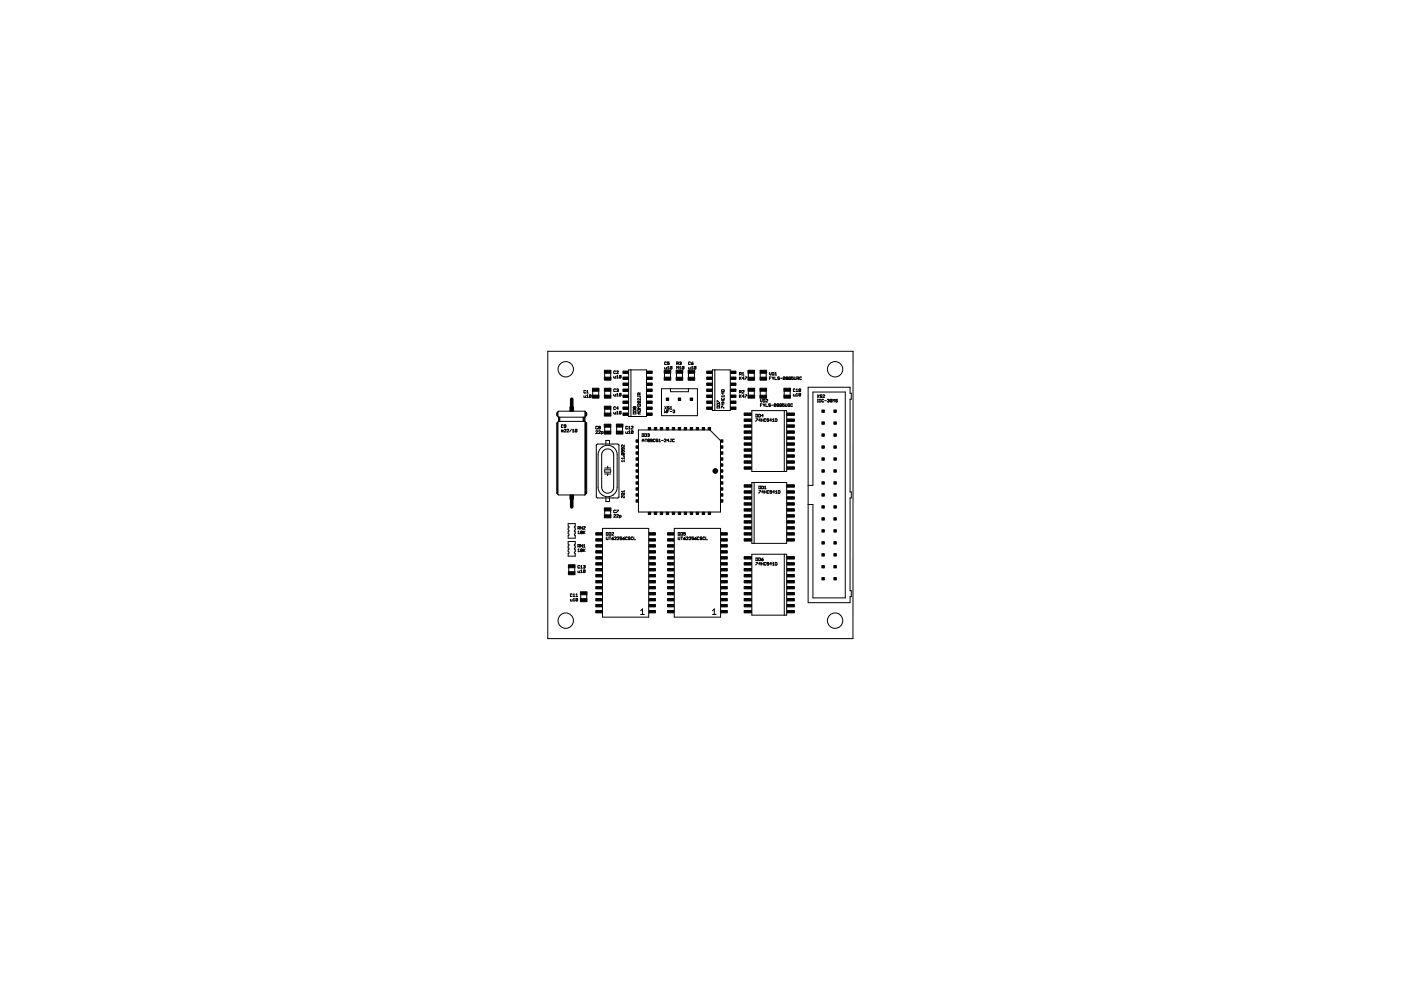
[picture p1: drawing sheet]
<svg xmlns="http://www.w3.org/2000/svg" width="297mm" height="210mm" viewBox="0 0 297 210" stroke-linecap="round" stroke-linejoin="round" font-family="sans-serif">
<g fill="#000" stroke="#000" stroke-width=".21">
<path d="M116.1 74.5v60.9zM128.2 79.1v.9zM129.5 79.1v.9zM130.1 78.7v.4zM130.1 79.1l.1 .1zM130.1 79.8v.3zM130.1 78.7h.1zM130.2 79.2h.2zM130.2 78.7h.2zM130.5 79.1l-.1 .1zM130.4 78.7h.1zM131.1 78.8l-.4 .4z"/>
<path d="M130.7 79.8l.2-.2zM130.8 78.7h-.1zM130.9 79.6v.6zM130.8 78.7h.2zM130.7 79.2h.4zM131 78.7h.1zM131.3 79.7l.1-.1zM131.4 79.6h.2zM131.6 79.6l.1 .1zM131.7 79.7v.4zM133.3 78.4h.5zM133.8 78.4h3.3z"/>
<path d="M137.1 78.4v9.9zM140.9 79.1v.9zM140.9 76.8v.4zM140.9 77.2l.1 .1zM140.9 77.9v.3zM140.9 78.2l.1 .1zM140.9 76.8l.1-.1zM141 77.3h.2zM141 78.3h.3zM141 76.7h.2zM141.2 77.3l.1-.1zM141.2 76.7l.1 .1z"/>
<path d="M141.3 77.9v.4zM141.5 76.7v.3zM141.5 77l.2-.1zM141.5 77.9l.2-.2zM141.5 78.3h.4zM141.5 77.2l.1 .1zM141.7 77.7v.6zM141.8 76.9l.1 .1zM141.6 77.3h.2zM141.5 76.7h.4zM141.9 77v.2zM141.9 77.2l-.1 .1z"/>
<path d="M142.1 77.8v.4zM142.1 77.8l.1-.1zM142.1 78.2l.4-.4zM142.2 79.1v.9zM142.2 77.7h.2zM142.1 78.2l.1 .1zM142.4 77.7l.1 .1zM142.2 78.3h.2zM142.5 77.8v.4zM142.4 78.3l.1-.1zM143.4 79.1v.9zM143.5 76.7v.6z"/>
<path d="M143.5 76.7h.2zM143.5 77.7v.6zM143.5 77.7l.2 .2zM143.7 77.1l.1 .2zM143.7 77.9l.1-.2zM143.7 76.7l.1 .1zM143.5 77.1h.2zM143.8 76.8v.2zM143.8 77l-.1 .1zM143.8 77.7v.6zM144 76.8l.1-.1zM144 77.9l.2-.2z"/>
<path d="M144 78.3h.4zM144.1 76.7h.2zM144 77.2l.1 .1zM144.2 77.7v.6zM144.3 76.7l.1 .1zM144.3 77l.1 .1zM144.1 77.3h.2zM144.4 76.9l-.1 .1zM144.4 77.2l-.1 .1zM144.6 77.8v.4zM144.6 77.8l.1-.1zM145 77.8l-.4 .4z"/>
<path d="M144.7 79.1v.9zM144.7 77.7h.2zM144.6 78.2l.1 .1zM144.9 77.7l.1 .1zM144.7 78.3h.2zM145 77.8v.4zM144.9 78.3l.1-.1zM146 79.1v.9zM146 76.8v.4zM146 77.2l.1 .1zM146 77.9v.3zM146 78.2l.1 .1z"/>
<path d="M146.1 76.7l-.1 .1zM146.1 77.3h.2zM146.1 78.3h.3zM146.1 76.7h.2zM146.3 77.3l.1-.1zM146.3 76.7l.1 .1zM146.4 77.9v.4zM146.6 77v.2zM146.6 77.2l.1 .1zM146.6 77.9l.2-.2zM146.6 78.3h.4zM146.7 77.3h.2z"/>
<path d="M146.8 76.8l-.2 .2zM146.8 77.7v.6zM146.9 77.3l.1-.1zM146.6 77h.3zM146.8 76.8l.2-.1zM146.9 77l.1 .1zM147.2 77.8v.4zM147.2 77.8l.1-.1zM147.2 78.2l.4-.4zM147.2 79.1v.9zM147.3 77.7h.1zM147.2 78.2l.1 .1z"/>
<path d="M147.4 77.7l.2 .1zM147.3 78.3h.1zM147.6 77.8v.4zM147.4 78.3l.2-.1zM151 78.4h.6zM151.6 78.4h3.2zM154.8 78.4v8.6zM156.8 79v.5zM156.8 79h.3zM156.8 79.9v.6zM157 79.3l.2 .2zM157.1 79l.1 .1z"/>
<path d="M156.8 79.3h.3zM157.2 79.1v.1zM157.2 79.2l-.1 .1zM157.4 79.1l.2-.1zM157.4 79.5h.4zM157.6 79v.5zM157.6 79.9l-.2 .3zM158 79.9h.3zM158.7 79.1v.9zM159.9 79.1v.9zM161.2 79.1v.9zM162.5 79.1v.9z"/>
<path d="M163.1 79v.3zM163.1 79.3l.2 .2zM163.1 79.9h.4zM163.3 79.5l.2-.2zM163.5 79v.3zM163.7 79v.5zM163.7 79.5h.3zM164 79.5l.1-.1zM163.7 79h.3zM164.1 79.1v.3zM164 79l.1 .1zM164.3 79.1l.2-.1z"/>
<path d="M164.3 79.5h.4zM164.3 79.9v.6zM164.5 79v.5zM165 79.9l-.1 .1zM165 79.9h.2zM166.2 79.9h.1zM166.3 79.9l.1 .1zM166.7 79.9h.2zM166.9 79.9l.1 .1zM167.3 79.9h.2zM167.5 79.9l.1 .1zM167.8 79.9v.3z"/>
<path d="M167.8 79.9h.4zM168.4 79.9v.5zM169 79.9h.2zM169.2 79.9l.2 .1zM169.6 79.9v.1zM169.6 79.9h.2zM116.1 74.5h64.8zM118 87.6v.5zM118 89.7l.3-.2zM118 89.7v14.9zM118.2 87.6v.5zM118.2 89.7v14.9z"/>
<path d="M118.3 87.3v1zM118.3 87.3l-.3 .3zM118 88.1l.3 .2zM118.3 89.5v15.3zM118.3 89.5l.1-.2zM118.3 87.3l.1-.1zM118.3 88.3l.1 .2zM118.4 88.5h.3zM118.4 88.5v.8zM118.6 88.6v.6zM118.7 88.5v.8zM118.7 88.5h4.9z"/>
<path d="M118.4 89.3h.3zM119 90.2v.3zM119 90.5l.1 .1zM119 91.2v.4zM119.1 90.1l-.1 .1zM119.1 90.6h.2zM119.1 91.2l.1 .1zM119.2 91.3v.3zM119.2 91.3l.1-.1zM119.1 90.1h.2zM119.4 90.5l-.1 .1zM119.3 91.2l.1 .1z"/>
<path d="M119.3 90.1l.1 .1zM119.4 91.3v.3zM119.6 90.5l.1 .1zM119.6 90.3h.1zM119.6 91.6l.4-.4zM119.7 90.6h.2zM119.6 90.2l.1-.1zM119.7 90.3h.3zM119.6 91.1l.1-.1zM120 90.5l-.1 .1zM119.7 90.1h.2zM119.7 91h.2z"/>
<path d="M120 90.2v.3zM119.9 90.1l.1 .1zM119.6 91.6h.4zM119.9 91l.1 .1zM120.6 91.2l-.4 .4zM120.3 91l-.1 .1zM120.3 91h.2zM120.2 91.6h.4zM120.5 91l.1 .1zM121.2 91l-.4 .6zM121.4 91.2l.2-.2zM121.4 91.6h.3z"/>
<path d="M121.6 91v.6zM122 91.1v.4zM122 91v.1zM122 91.5l.3-.4zM122 91h.2zM122 91.5v.1zM122.2 91l.1 .1zM122 91.6h.2zM122.3 91.1v.4zM122.3 91.5l-.1 .1zM123.6 88.5v.8zM118.7 89.3h4.9z"/>
<path d="M123.8 88.6v.6zM123.8 82.9v.3zM123.8 83.2l.1 .1zM123.8 83.9v.3zM123.8 84.2l.1 .1zM123.9 88.6v.6zM123.9 82.8l-.1 .1zM123.9 83.3h.2zM123.9 84.3h.3zM118.4 87.2h5.6zM124 87.2l.4 .4zM124 88.5l.4-.4z"/>
<path d="M124 88.5v.8zM123.6 88.5h.4zM123.6 89.3h.4zM124 87.2v1.3zM124 89.3v15.6zM123.9 82.8h.2zM124.1 83.3l.1-.1zM124.1 89.6v15.1zM124.1 87.4v.8zM124.1 82.8l.1 .1zM124.2 83.9v.4zM124.3 89.7v14.9z"/>
<path d="M124.3 87.6v.5zM124.4 83l.2-.2zM124.4 83.3h.4zM124.4 83.9l.2-.2zM124.4 84.3h.4zM124.4 89.7v14.9zM124.4 87.6v.5zM124 89.3l.4 .4zM124.6 82.8v.5zM124.6 83.7v.6zM125 83.8v.4zM125.1 83.7l-.1 .1z"/>
<path d="M125 84.2l.3-.4zM125.1 83.7h.1zM125 84.2l.1 .1zM125.2 83.7l.1 .1zM125.1 84.3h.1zM125.3 83.8v.4zM125.3 84.2l-.1 .1zM125.7 83v.8zM126.3 90.5v.3zM126.3 90.8l.1 .2zM126.3 91.9l.4-.4zM126.4 94.4v10.9z"/>
<path d="M126.4 90.4l-.1 .1zM126.4 91h.2zM126.4 91.3l-.1 .1zM126.4 90.4h.2zM126.7 90.8l-.1 .2zM126.4 91.3h.2zM126.6 90.4l.1 .1zM126.3 91.9h.4zM126.6 91.3l.1 .1zM127 90.4l-.1 .1zM127 90.7l-.1 .1zM126.9 91.9l.4-.4z"/>
<path d="M126.9 83v.8zM127 90.4h.2zM126.9 90.8l.1 .2zM126.9 90.6l.1 .1zM127 90.7h.2zM127 91.3l-.1 .1zM127.2 90.4l.1 .1zM127.2 90.7l.1 .1zM127 91h.2zM127 91.3h.2zM127.2 90.7l.1-.1zM127.3 90.8l-.1 .2z"/>
<path d="M126.9 91.9h.4zM127.2 91.3l.1 .1zM127.5 91.5v.6zM127.5 91.5h.3zM126.7 94.1h1zM127.8 91.5l.1 .1zM127.5 91.9h.3zM127.9 91.6v.2zM127.9 91.8l-.1 .1zM128.2 99.6v.5zM128.2 99.2h.6zM128.2 90.6v.8z"/>
<path d="M128.2 83v.8zM128.2 86.8v.8zM128.5 93.4v.7zM128.8 99.2h.7zM128.8 98.8v.4zM129.2 93.4v.7zM128.5 93.4h.7zM128.2 99.6h1.3zM129.5 90.6v.8zM129.5 83v.8zM129.5 86.8v.8zM127.7 94.1h2.3z"/>
<path d="M130.1 96.4v6.9zM130.1 82.5v.4zM130.1 82.9l.1 .1zM130.1 86.4v.3zM130.1 86.7l.1 .1zM130.1 80.1l.1 .1zM130.1 83.6v.3zM130.1 83.9l.1 .1zM130.1 87.4v.3zM130.1 87.7l.1 .1zM130.1 82.5h.1zM130.2 83h.2z"/>
<path d="M130.2 86.3l-.1 .1zM130.2 86.8h.2zM130.2 80.2h.3zM130.2 84h.3zM130.2 87.8h.3zM130.2 82.5h.2zM130.5 82.9l-.1 .1zM130.2 86.3h.2zM130.5 86.7l-.1 .1zM130.4 82.5h.1zM130.4 86.3l.1 .1zM130.5 79.8v.4z"/>
<path d="M130.5 83.6v.4zM130.5 87.4v.4zM130.8 82.5h-.1zM130.7 86.5h.4zM130.7 80.2h.4zM130.7 83.6l.2-.2zM130.7 84h.4zM130.7 87.4l.2-.2zM130.7 87.8h.4zM130.7 90.6v.8zM130.8 82.5h.2zM130.7 82.9l.1 .1z"/>
<path d="M130.9 96.4v6.9zM130.9 83.4v.6zM130.9 87.2v.6zM130 94.1h1zM131 82.5h.1zM131 82.7l.1 .1zM130.8 83h.2zM131 86.3v.5zM131 86.3l-.3 .2zM131.1 82.6l-.1 .1zM131 83l.1-.1zM131.2 94.4v10.9z"/>
<path d="M131.3 79.7v.4zM131.7 79.7l-.4 .4zM131.3 83.5v.4zM131.4 83.4l-.1 .1zM131.3 83.9l.4-.4zM131.3 87.3v.4zM131.4 87.2l-.1 .1zM131.3 87.7l.4-.4zM131.3 80.1l.1 .1zM131.4 83.4h.2zM131.3 83.9l.1 .1zM131.4 87.2h.2z"/>
<path d="M131.3 87.7l.1 .1zM131.4 80.2h.2zM131.6 83.4l.1 .1zM131.4 84h.2zM131.6 87.2l.1 .1zM131.4 87.8h.2zM131.7 80.1l-.1 .1zM131.7 83.5v.4zM131.7 83.9l-.1 .1zM131.7 87.3v.4zM131.7 87.7l-.1 .1zM131.8 97.7h.6z"/>
<path d="M131.8 97.2h.6zM131.8 96.2v.2zM131.8 96.2l.1-.1zM131.8 95.5v.4zM131.8 95.9h.3zM131.8 95v.2zM131.8 95.2l.1 .1zM131.8 94.4v.2zM131.8 94.6l.1 .1zM131.8 96.4l.1 .1zM131.9 96.1h.3zM131.8 95l.1-.1z"/>
<path d="M131.8 94.4l.1-.1zM131.8 97.7l.2 .2zM131.8 97.2l.2 .1zM132.1 95.5l-.1 .1zM132 95.3l.1-.1zM132 90.6v.8zM132 95.7l.1 .2zM132.1 95.5h.1zM132.1 94.9v.3zM131.9 96.5h.3zM132.2 96.1l.2 .1zM131.9 96.1l.3 .4z"/>
<path d="M132.2 95.5l.2 .1zM132.2 95.3l.2-.1zM131.9 94.9h.3zM132.4 97.6v.3zM132.4 97v.3zM132.4 96.2v.2zM132.2 96.5l.2-.1zM132.4 95.6v.2zM132.4 95.8l-.2 .1zM132.4 95v.2zM132.2 94.9l.2 .1zM132.4 94.3v.4z"/>
<path d="M132 94.3l.4 .4zM132.7 90.5v.3zM132.7 90.8l.1 .2zM132.7 91.5v.3zM132.7 91.8l.1 .1zM132.8 90.4l-.1 .1zM132.8 91h.1zM132.8 91.9h.3zM132.8 90.4h.1zM132.9 91l.2-.2zM132.9 90.4l.2 .1zM133.1 91.5v.4z"/>
<path d="M133.5 90.4l-.2 .2zM133.3 91h.3zM133.5 91.3l-.2 .2zM133.3 91.9h.3zM133.3 78.4v9.9zM133.5 90.4v.6zM133.5 91.3v.6zM133.3 88.3h.5zM133.8 78.4v9.9zM133.8 91l.4-.4zM133.8 91.4v.4zM133.8 91.4l.1-.1z"/>
<path d="M133.8 91.8l.4-.4zM133.9 90.4l-.1 .1zM133.9 91.3h.2zM133.8 91.8l.1 .1zM133.9 90.4h.2zM134.1 91.3l.1 .1zM133.9 91.9h.2zM133.8 91h.4zM134.1 90.4l.1 .1zM134.2 91.4v.4zM134.2 91.8l-.1 .1zM134.3 87.8h.5z"/>
<path d="M134.3 87.5v.3zM134.3 87.2h.5zM134.3 86.9v.3zM134.3 86.3v.2zM134.3 86.3l.1-.1zM134.4 87.4l-.1 .1zM134.3 86.9l.1-.1zM134.3 86.5l.1 .1zM134.4 86.2l.1 .1zM134.5 86.3l.1-.1zM134.5 86.5l-.1 .1zM134.5 86.3v.2z"/>
<path d="M134.5 86.5l.1 .1zM134.4 87.4h.3zM134.4 86.8h.3zM134.7 86.2l.1 .1zM134.8 87.5v.3zM134.7 87.4l.1 .1zM134.8 86.9v.3zM134.7 86.8l.1 .1zM134.8 86.3v.2zM134.8 86.5l-.1 .1zM135.2 87.6l.2-.2zM135.2 87.2h.6z"/>
<path d="M135.2 86.9v.3zM135.2 86.6l.2-.2zM135.2 86.2h.6zM135.2 85.7v.2zM135.2 85.9l.1 .1zM135.2 85.2v.1zM135.2 85.2l.1-.1zM135.2 84.6v.1zM135.2 84.7l.1 .2zM135.2 83.9v.2zM135.2 83.4v.3zM135.2 83.4l.1-.1z"/>
<path d="M135.2 86.9l.1-.1zM135.2 85.7l.1-.1zM135.2 85.3l.1 .1zM135.3 85.1h.4zM135.3 84.5l-.1 .1zM135.3 83.3h.2zM135.4 91.2v17.4zM135.2 87.6l.2 .2zM135.4 87.4h.4zM135.2 86.2l.2 .2zM135.5 87.4v.4zM135.5 83.3l.1 .1z"/>
<path d="M135.6 83.4v.3zM135.6 83.5l.2-.2zM135.3 86.8h.4zM135.3 85.4h.4zM135.7 85.1l.1 .1zM135.3 85.1l.4 .3zM135.7 84.3l.1-.1zM135.2 84h.5zM135.4 87.8h.4zM135.8 86.9v.3zM135.7 86.8l.1 .1zM135.2 86.6h.6z"/>
<path d="M135.8 85.6v.4zM135.4 85.6l.4 .4zM135.8 85.2v.1zM135.7 85.4l.1-.1zM135.8 84.5v.4zM135.4 84.5l.4 .4zM135.7 84l.1 .1zM135.2 83.7h.6zM136.1 92v.5zM136.1 92.5h.3zM136.2 93.3v.4zM136.2 93.3l.2-.2z"/>
<path d="M136.2 93.4h.3zM136.4 93.1l.1 .2zM136.5 92.4l-.1 .1zM136.1 92h.3zM136.5 92.1v.3zM136.4 92l.1 .1zM136.5 93.3v.4zM136.7 92v.5zM136.7 92.5h.3zM136.8 93.1h.3zM136.9 93.1v.6zM137.1 92.4l-.1 .1z"/>
<path d="M136.7 92h.3zM133.8 88.3h3.3zM137.1 92.1v.3zM137 92l.1 .1zM137.4 92l-.1 .1zM137.3 93.2l.1-.1zM137.3 93.5l.1-.1zM137.4 92h.2zM137.3 92.4l.1 .1zM137.4 93.1h.2zM137.3 93.6l.1 .1zM137.3 93.3l.1 .1z"/>
<path d="M137.4 93.4h.2zM137.6 92l.1 .1zM137.6 92.2l.1 .1zM137.4 92.5h.2zM137.6 93.1l.1 .1zM137.6 93.4l.1 .1zM137.4 93.7h.2zM137.7 92.2h-.1zM137.7 92.4l-.1 .1zM137.7 93.3l-.1 .1zM137.7 93.6l-.1 .1zM137.9 93.6l.1 .1z"/>
<path d="M137.9 93.3l.1 .1zM138 93.7h.2zM138 93.1l-.1 .1zM138 93.4h.3zM138.2 93.7l.1-.1zM138 93.1h.2zM138.3 93.2v.4zM138.2 93.1l.1 .1zM138.5 93.2v.4zM138.5 93.6l.1 .1zM138.6 93.1l-.1 .1zM138.6 93.7h.2z"/>
<path d="M138.6 93.1h.2zM138.8 93.7l.1-.1zM138.8 93.1l.1 .1zM139.1 93.1v.3zM139.1 93.4l.2-.1zM139.1 93.6l.1 .1zM139.4 93.3l.1 .1zM139.2 93.7h.2zM139.1 93.1h.4zM139.5 93.4v.2zM139.4 93.7l.1-.1zM139.7 93.3l.2-.2z"/>
<path d="M139.7 93.7h.3zM139.9 93.1v.6zM140.2 82.4h2zM140.2 82.4v5.7zM140.2 93.4h.4zM140.8 93.7l.4-.4zM140.9 86.2l.4 .6zM140.9 93.1l-.1 .1zM140.9 87v.5zM140.9 87.5l.2-.2zM140.9 93.1h.2zM141.1 87.3l.2 .2z"/>
<path d="M140.8 93.7h.4zM141.1 93.1l.1 .1zM141.3 86.2l-.4 .6zM141.3 87v.5zM141.4 93.4h.4zM141.5 86.4l.1 .1zM141.5 87v.5zM141.5 87h.4zM141.5 87.2h.2zM141.6 86.2l-.1 .1zM141.6 86.5h.2zM141.5 86.7l.1 .1z"/>
<path d="M141.7 93.1v.6zM141.4 93.4l.3-.3zM141.6 86.2h.2zM141.8 86.5l.1 .1zM141.6 86.8h.2zM141.8 86.2l.1 .1zM141.9 86.7l-.1 .1zM142 93.6l.1 .1zM142.1 86.4l.2-.2zM142.1 86.8h.4zM142.1 87.2h.4zM142.2 82.4h3.8z"/>
<path d="M142.2 82.4v.7zM142.2 93.7l.1-.1zM142.2 93.1h.2zM142.3 86.2v.6zM142.3 93.1v.5zM142.6 93.2v.4zM142.6 93.6l.1 .1zM142.7 93.1l-.1 .1zM142.7 93.7h.2zM142.8 87l-.1 .1zM142.8 87h.2zM142.7 87.4l.1 .1z"/>
<path d="M142.7 93.1h.2zM142.9 93.7l.1-.1zM142.9 93.1l.1 .1zM143 87v.1zM143 87.2v.1zM142.8 87.5h.2zM143 87.1v.1zM143 87.4v.1zM142.2 83.1h3.8zM146 82.4h1.9zM146 82.4v.7zM147.9 82.4v5.7z"/>
<path d="M140.2 88.1h7.7zM135.4 91.2h15.1zM151 78.4v8.6zM151.6 78.4v8.6zM151 87h.6zM152 86.5h.6zM152 86.2v.3zM152 85.9h.6zM152 85.6v.3zM152 85v.3zM152.1 86.1l-.1 .1zM152.1 85.6h-.1z"/>
<path d="M152.1 85l.4 .3zM152.1 86.1h.4zM152.1 85.6h.4zM152.6 86.2v.3zM152.5 86.1l.1 .1zM152.6 85.6v.3zM152.5 85.6h.1zM150.5 91.2l2.3 2.2zM153 86.1v.4zM153 85.6l.3 .3zM153 85h.5zM153 84.5v.2z"/>
<path d="M153 84.7h.1zM153 84h.5zM153 83.3l.3 .3zM153 83h.5zM153 82.7v.3zM153.1 86.1l.4 .4zM153.1 84.4l-.1 .1zM153.1 84.7h.4zM153.1 82.6l-.1 .1zM153 84l.2 .2zM153.3 85.6v.3zM153.3 85v.3z"/>
<path d="M153.3 83.2v.4zM153.1 82.6h.4zM153 85.6h.5zM153 85.3h.5zM153.5 84.5v.2zM153.5 84.4v.1zM153.5 83.8v.4zM153 83.3h.5zM153.5 82.7v.3zM153.5 82.6v.1zM151.6 87h3.2zM156.8 82.8v.5z"/>
<path d="M156.8 82.8h.3zM156.8 83.7v.6zM156.8 84.1l.4-.4zM156.8 80.3l.4-.4zM156.9 84l.3 .3zM156.9 80.2l.3 .3zM157 83.1l.2 .2zM157.1 82.8l.1 .1zM156.8 83.1h.3zM157.2 82.9v.2zM157.2 83.1h-.1zM157.4 83.3l.4-.3z"/>
<path d="M157.4 84h.4zM157.4 80.2h.4zM157.5 82.8l-.1 .1zM157.5 82.8h.1zM157.6 83.7v.6zM157.6 83.7l-.2 .3zM157.6 79.9v.6zM157.4 83.3h.4zM157.6 82.8l.2 .1zM158 83.7h.3zM158.3 83.8l-.3 .4zM158.3 80l-.3 .4z"/>
<path d="M158.7 83v.8zM159.4 87.1v12.9zM159.4 87.1h6.9zM159.9 83v.8zM160.3 87.8v.6zM160.3 88.4h.2zM160.3 88.8h.4zM160.5 88.4l.2-.1zM160.3 87.8h.2zM160.7 87.9v.4zM160.5 87.8l.2 .1zM160.3 89.3l.4-.4z"/>
<path d="M160.9 87.8v.6zM160.9 88.4h.2zM160.9 89.1h.3zM161.2 88.3l-.1 .1zM160.9 87.8h.2zM161.1 88.8v.6zM161.1 88.8l-.2 .3zM161.2 83v.8zM161.2 87.9v.4zM161.1 87.8l.1 .1zM161.2 84.7v.3zM161.2 85l.2 .2z"/>
<path d="M161.2 85.6v.6zM161.2 85.6h.4zM161.2 85.9h.2zM161.4 85.2l.2-.2zM161.4 88.1h.4zM161.4 88.8v.6zM161.4 89.1h.4zM161.6 84.7v.3zM161.7 87.8v.6zM161.7 87.8l-.3 .3zM161.8 84.7v.5zM161.8 85.2h.3z"/>
<path d="M161.8 88.8v.6zM161.8 85.7l.2 .2zM162.2 85.7l-.2 .2zM162 85.9v.3zM162 88.9v.4zM162 89.3l.1 .1zM162.2 85.1l-.1 .1zM161.8 84.7h.3zM162.1 88.8l-.1 .1zM162.1 89.4h.2zM162.2 84.8v.3zM162.1 84.7l.1 .1z"/>
<path d="M162.1 88.8h.2zM162.3 89.4l.1-.1zM162.4 85.2l.4-.3zM162.4 85.6v.6zM162.4 86.2h.4zM162.3 88.8l.1 .1zM162.5 83v.8zM162.5 84.7l-.1 .1zM162.6 88.8v.3zM162.6 89.1l.2-.1zM162.5 84.7h.2zM162.6 89.3l.1 .1z"/>
<path d="M162.4 85.2h.4zM162.7 84.7l.1 .1zM162.9 89l.1 .1zM162.7 89.4h.2zM162.6 88.8h.4zM163 89.1v.2zM163 89.3l-.1 .1zM163 85.8l.1 .1zM163.1 85.6l-.1 .1zM163.1 85.9h.2zM163 86.1l.1 .1zM163.1 79.9v.6z"/>
<path d="M163.1 80.2h.2zM163.2 89.1h.4zM163.1 85.6h.2zM163.3 85.9l.1 .1zM163.1 86.2h.2zM163.3 85.6l.1 .1zM163.4 86.1l-.1 .1zM163.5 88.8v.6zM163.5 88.8l-.3 .3zM163.6 85.9h.3zM163.7 80l.2 .2zM163.8 89l.2-.2z"/>
<path d="M163.8 89.4h.3zM164.1 80l-.2 .2zM163.9 80.2v.3zM164 88.8v.6zM164.1 85.7v.4zM164.1 85.7l.2-.1zM164.1 86.1l.4-.4zM164.3 85.6h.1zM164.1 86.1l.2 .1zM164.3 80.5h.4zM164.4 88.8v.6zM164.4 89.4h.3z"/>
<path d="M164.4 85.6l.1 .1zM164.3 86.2h.1zM164.5 85.7v.4zM164.5 86.1l-.1 .1zM164.7 89.3v.1zM164.4 88.8h.3zM164.7 88.9v.4zM164.7 88.8v.1zM164.8 85.6l-.1 .1zM164.7 86l.1-.1zM164.8 85.6h.2zM164.7 86.1l.1 .1z"/>
<path d="M164.7 85.8l.1 .1zM164.8 85.9h.2zM164.9 80.1l.1 .1zM165 80.2h.2zM164.9 80.4l.1 .1zM165 85.6l.1 .1zM165 85.9l.1 .1zM164.8 86.2h.2zM165.1 85.8l-.1 .1zM165.1 86.1l-.1 .1zM165.2 80.2l.1 .1zM165 80.5h.2z"/>
<path d="M165.2 79.9l.1 .1zM165.2 80.5l.1-.1zM165.3 85.7v.4zM165.3 85.7l.1-.1zM165.3 86.1l.4-.4zM165.4 85.6h.2zM165.3 86.1l.1 .1zM165.5 80.2h.3zM165.6 85.6l.1 .1zM165.4 86.2h.2zM165.7 85.7v.4zM165.7 86.1l-.1 .1z"/>
<path d="M165.9 85.6v.3zM165.9 85.9l.2-.1zM165.9 86.1l.1 .1zM166 80v.4zM166 80l.2-.1zM166 80.4l.4-.4zM166 80.4l.2 .1zM166.2 85.8l.1 .1zM166 86.2h.2zM166.3 83v.8zM159.4 100h6.9zM166.3 87.1v12.9z"/>
<path d="M166.3 87.1h.5zM165.9 85.6h.4zM166.3 85.9v.2zM166.3 86.1l-.1 .1zM166.2 80.5h.1zM166.4 80v.4zM166.3 80.5l.1-.1zM166.5 85.6v.5zM166.5 86.1l.1 .1zM166.6 86.2h.2zM166.6 80l.1-.1zM166.6 80.3l.1-.1z"/>
<path d="M166.6 80.4l.1 .1zM166.6 80.1l.1 .1zM166.7 80.2h.2zM166.9 86.1l-.1 .1zM166.8 87.1v12.9zM166.3 100h.5zM166.9 85.6v.5zM166.9 80.2l.1 .1zM166.7 80.5h.2zM167 80.1l-.1 .1zM167 80.4l-.1 .1zM167.1 85.7v.4z"/>
<path d="M167.1 86.1l.1 .1zM167.2 85.6l-.1 .1zM167.2 86.2h.1zM167.2 80v.4zM167.2 80l.1-.1zM167.2 80.4l.4-.4zM167.2 80.4l.1 .1zM167.2 85.6h.1zM167.4 86.1l-.1 .1zM167.3 85.6l.1 .1zM167.4 85.9v.2zM167.3 85.9h.1z"/>
<path d="M167.3 80.5h.2zM167.5 83v.8zM167.6 80v.4zM167.6 80.4l-.1 .1zM167.7 85.7v.4zM167.7 86.1v.1zM167.7 85.6v.1zM167.7 86.2h.2zM167.8 80.2l.2-.1zM167.8 80.4l.1 .1zM167.7 85.6h.2zM168 86.1l-.1 .1z"/>
<path d="M167.9 85.6l.1 .1zM168.1 80.1l.1 .1zM167.9 80.5h.2zM168.2 80.2v.2zM168.1 80.5l.1-.1zM168.2 82.5v.4zM168.2 82.9l.1 .1zM168.2 83.6v.3zM168.2 83.9l.1 .1zM168.3 82.5h-.1zM168.3 83h.2zM168.3 84h.3z"/>
<path d="M168.4 80.4l.1 .1zM168.3 82.5h.2zM168.5 83l.1-.1zM168.5 80.5h.2zM168.5 82.5h.1zM168.6 83.6v.4zM168.7 80.5l.1-.1zM168.8 79.9v.5zM169 82.5l-.2 .1zM168.8 83h.4zM169 83.4l-.2 .2zM168.8 84h.4z"/>
<path d="M169 82.5v.5zM169 83.4v.6zM169 79.9v.6zM169.2 80.3l.2 .2zM169 80.3h.2zM169.4 80v.2zM169.2 80.3l.2-.1zM169.4 82.5v.4zM169.4 82.5h.1zM169.4 82.9l.4-.4zM169.4 83.5v.4zM169.5 83.4l-.1 .1z"/>
<path d="M169.4 83.9l.4-.4zM169.5 82.5h.1zM169.4 82.9l.1 .1zM169.5 83.4h.1zM169.4 83.9l.1 .1zM169.6 80v.4zM169.6 80.4v.1zM169.6 82.5h.2zM169.5 83h.1zM169.6 83.4l.2 .1zM169.5 84h.1zM169.6 80.5h.2z"/>
<path d="M169.8 82.5v.4zM169.6 83l.2-.1zM169.8 83.5v.4zM169.8 83.9l-.2 .1zM169.9 80.4l-.1 .1zM169.8 79.9l.1 .1zM172.4 83.1v19.8zM173.3 83.7l.3 .6zM173.3 85.2h.2zM173.3 84.7h.2zM173.4 84.7v.5zM173.6 83.7l-.3 .6z"/>
<path d="M173.7 84.7v.5zM173.7 85.2h.2zM173.9 83.9l.1 .1zM173.9 85.2l.2-.1zM173.7 84.7h.2zM174 83.7l-.1 .1zM174 84h.2zM173.9 84.2l.1 .1zM174.1 84.8v.3zM173.9 84.7l.2 .1zM174 83.7h.2zM174.2 84v.1z"/>
<path d="M174 84.3h.2zM174.2 83.7v.1zM174.2 84.2v.1zM174.3 84.8v.3zM174.3 85.1v.1zM174.3 84.7v.1zM174.3 85.2h.2zM174.5 84.3l.3-.4zM174.5 83.7v.1zM174.3 84.7h.2zM174.6 85.1l-.1 .1zM174.5 84.7l.1 .1z"/>
<path d="M174.5 83.7h.2zM174.5 84.3h.3zM174.7 83.7l.1 .1zM174.8 85h.4zM175.5 84.7l-.1 .1zM175.5 84.7h.2zM175.4 85.1l.1 .1zM175.7 84.7l.1 .1zM175.7 85h.1zM175.5 85.2h.2zM175.8 84.9l-.1 .1zM175.8 85.1l-.1 .1z"/>
<path d="M176 84.8v.3zM176.1 84.7l-.1 .1zM176 85.1l.4-.3zM176.1 84.7h.2zM176 85.1l.1 .1zM176.3 84.7l.1 .1zM176.1 85.2h.2zM176.4 84.8v.3zM176.4 85.1l-.1 .1zM176.6 84.7v.5zM176.6 84.7l.2 .2zM177 84.7l-.2 .2z"/>
<path d="M177 84.7v.5zM177.2 84.9l.1 .1zM177.3 84.7l-.1 .1zM177.3 85h.2zM177.2 85.1l.1 .1zM177.3 84.7h.2zM177.3 85.2h.2zM177.5 84.7v.1zM177.5 85.1v.1zM172.4 83.1h6.8zM180.2 82.1v1.3zM171.3 82.1h8.9z"/>
<path d="M180.2 84.6v19.7zM180.5 83.4v1.2zM180.2 83.4h.3zM180.2 84.6h.3zM118 104.6l.3 .2zM118.3 104.8l.1 .1zM120.5 114.8h1.5zM120.5 117.4v.5zM120.5 116.6v.4zM120.5 115.8v.4zM120.5 114.8v.6zM120.5 111h1.5z"/>
<path d="M120.5 113.6v.5zM120.5 112.8v.4zM120.5 111.9v.5zM120.5 111v.6zM122 114.8v.6zM122 115.8v.4zM122 116.6v.4zM122 117.4v.5zM120.5 117.9h1.5zM122 111v.6zM122 111.9v.5zM122 112.8v.4z"/>
<path d="M122 113.6v.5zM120.5 114.1h1.5zM122.5 115.4v.6zM122.5 115.4h.3zM122.5 111.7v.5zM122.5 111.7h.3zM122.5 120v.4zM122.7 116.4l-.2 .2zM122.5 117h.4zM122.5 112.8l.2-.2zM122.5 113.2h.4zM122.6 119.9l-.1 .1z"/>
<path d="M122.7 115.8l.2 .2zM122.7 112l.2 .2zM122.7 116.4v.6zM122.7 112.6v.6zM122.8 115.4l.1 .1zM122.5 115.8h.3zM122.8 111.7h.1zM122.5 112h.3zM122.6 119.9h.2zM122.9 115.5v.2zM122.9 115.7l-.1 .1zM122.9 111.7v.2z"/>
<path d="M122.9 111.9l-.1 .1zM122.8 119.9l.1 .1zM123.1 115.4v.6zM123.1 115.4l.4 .6zM123.1 111.7v.5zM123.1 111.7l.4 .5zM123.1 116.5v.4zM123.1 116.5l.1-.1zM123.1 116.9l.4-.4zM123.1 112.7v.4zM123.1 112.7l.1-.1zM123.1 113.1l.4-.4z"/>
<path d="M123.2 116.4h.2zM123.1 116.9l.1 .1zM123.2 112.6h.2zM123.1 113.1l.1 .1zM123.3 119.9v.6zM123.4 116.4l.1 .1zM123.2 117h.2zM123.4 112.6l.1 .1zM123.2 113.2h.2zM123.5 115.4v.6zM123.5 111.7v.5zM123.5 116.5v.4z"/>
<path d="M123.5 116.9l-.1 .1zM123.5 112.7v.4zM123.4 113.2l.1-.1zM123.7 115.6l.2-.2zM123.7 116h.4zM124.1 111.8l-.4 .4zM123.8 119.9l-.1 .1zM123.7 116.4v.6zM124.1 116.4l-.4 .4zM123.7 112.6v.6zM123.7 113l.4-.4zM123.7 111.7h.1z"/>
<path d="M123.8 119.9h.2zM123.8 116.7l.3 .3zM123.8 112.9l.3 .3zM123.9 115.4v.6zM123.8 111.7h.2zM124 119.9l.1 .1zM118.4 104.9h5.6zM123.7 112.2h.4zM124 111.7h.1zM124.4 104.6l-.4 .3zM126.8 96.4v6.9zM127.6 96.4v6.9z"/>
<path d="M126.7 105.6h1zM127.7 112h9.8zM128.2 100.1h1.3zM128.2 100.5h.6zM128.2 108.4v.8zM127.7 105.6h.8zM128.5 105.6v.7zM128.5 112.9v.6zM128.5 113.5h.3zM128.5 113.9v.4zM128.5 114.3l.1 .1zM128.6 114.4h.2z"/>
<path d="M128.8 100.5h.7zM128.8 100.5v.4zM128.8 113.5l.1-.1zM128.5 112.9h.3zM128.9 114.3l-.1 .1zM128.9 113v.4zM128.8 112.9l.1 .1zM128.9 113.9v.4zM129.1 112.9v.6zM129.1 113.5h.3zM129.1 113.9h.4zM128.5 106.3h.7z"/>
<path d="M128.5 105.6h.7zM129.2 105.6v.7zM129.3 113.9v.5zM129.4 113.5l.1-.1zM129.1 112.9h.3zM129.5 99.6v.5zM129.5 108.4v.8zM129.5 113v.4zM129.4 112.9l.1 .1zM130.1 113.1l-.4 .4zM129.7 114.1v.2zM129.7 114.3l.1 .1z"/>
<path d="M129.8 112.9l-.1 .1zM129.8 114.4h.2zM129.9 114l-.2 .1zM129.2 105.6h.8zM129.8 112.9h.2zM130.1 114.3l-.1 .1zM129.7 114.1h.3zM129.7 113.5h.4zM130 112.9l.1 .1zM129.9 114l.2-.1zM130 114.1l.1 .1zM130.1 108.2v.4z"/>
<path d="M130.1 108.6l.1 .1zM130.5 109.3l-.4 .4zM130.1 108.2h.1zM130.2 108.7h.2zM130.1 109.2l.1-.1zM130.3 114.4l.4-.4zM130.4 113.9l-.1 .1zM130.2 108.2h.2zM130.5 108.6l-.1 .1zM130.2 109.1h.2zM130.4 108.2h.1zM130.1 109.7h.4z"/>
<path d="M130.4 109.1l.1 .1zM130.4 113.9h.2zM130.3 114.4h.4zM130.6 113.9l.1 .1zM130.7 108.2h.4zM131.1 109.3l-.4 .4zM130.8 109.1l-.1 .1zM131.3 114l-.4 .4zM130 105.6h1zM131 113.9l-.1 .1zM130.8 109.1h.2zM131.1 108.2l-.4 .4z"/>
<path d="M130.7 109.7h.4zM131 109.1l.1 .1zM131 113.9h.2zM130.9 114.4h.4zM131.2 113.9l.1 .1zM131.3 109.3v.6zM131.3 109.3h.3zM131.5 113.9v.2zM131.5 114.1l.2-.1zM131.5 114.3l.1 .1zM131.6 109.3l.1 .1zM131.3 109.7h.3z"/>
<path d="M131.7 109.4v.2zM131.7 109.6l-.1 .1zM131.8 114v.1zM131.6 114.4h.2zM131.8 105.2v.3zM131.8 104.7v.2zM131.8 104.7l.1-.1zM131.8 104.2h.6zM131.5 113.9h.3zM131.8 114.1v.2zM131.8 114.3v.1zM131.9 105.2l.3 .3z"/>
<path d="M131.8 104.9l.1 .1zM131.9 104.6h.3zM131.8 104.2l.2 .2zM132.1 114.1v.2zM132.1 114.3v.1zM132.1 114.4h.2zM132.2 104.8l.2-.2zM131.9 105h.3zM132.2 104.6l.2 .1zM132.1 114.1l.1-.1zM132.3 114.4l.1-.1zM132.1 114.1h.2z"/>
<path d="M132.4 105.2v.3zM132.4 104.7v.2zM132.4 104.9l-.2 .1zM132.4 104v.4zM132.2 114l.2-.1zM132.3 114.1l.1 .1zM132.6 114v.3zM132.6 114.3l.1 .1zM132.7 113.9l-.1 .1zM132.7 114.4h.2zM132.7 113.9h.2zM133 114.3l-.1 .1z"/>
<path d="M132.9 113.9l.1 .1zM133.2 114l.1 .1zM133.3 113.9l-.1 .1zM133.3 114.1h.2zM133.2 114.3l.1 .1zM133.3 113.9h.2zM133.5 114.1l.1 .1zM133.3 114.4h.2zM133.5 113.9l.1 .1zM133.6 114.3l-.1 .1zM133.8 114v.3zM133.8 114.3l.1 .1z"/>
<path d="M133.9 113.9l-.1 .1zM133.9 114.4h.2zM133.9 113.9h.2zM134.2 114.3l-.1 .1zM134.1 113.9l.1 .1zM134.4 113.9v.5zM134.4 114.4h.4zM135.4 108.6h17.4zM137.5 112v18.9zM143 112h9.8zM143.8 112.9v.6zM143.8 113.5h.3z"/>
<path d="M143.8 113.9v.4zM143.8 114.3l.1 .1zM143.9 114.4h.2zM144.1 113.5v-.1zM143.8 112.9h.3zM144.1 114.3v.1zM144.1 113v.4zM144.1 112.9v.1zM144.1 113.9v.4zM144.4 112.9v.6zM144.4 113.5h.3zM144.4 113.9h.3z"/>
<path d="M144.5 113.9v.5zM144.7 113.5v-.1zM144.4 112.9h.3zM144.7 113v.4zM144.7 112.9v.1zM144.9 112.9v.3zM144.9 113.2l.2-.1zM144.9 114.1v.2zM144.9 114.3l.1 .1zM144.9 113.4l.1 .1zM145 114.4h.2zM145.1 114l-.2 .1z"/>
<path d="M145.2 113.1l.1 .1zM145 113.5h.2zM145.3 114.3l-.1 .1zM144.9 114.1h.3zM144.9 112.9h.4zM145.3 113.2v.2zM145.2 113.5l.1-.1zM145.1 114l.2-.1zM145.2 114.1l.1 .1zM145.9 114l-.4 .4zM145.6 113.9l-.1 .1zM145.6 113.9h.2z"/>
<path d="M145.5 114.4h.4zM145.8 113.9l.1 .1zM146.1 114.4l.4-.4zM146.2 113.9l-.1 .1zM146.2 113.9h.2zM146.1 114.4h.4zM146.4 113.9l.1 .1zM146.7 113.9v.2zM146.7 114.1l.2-.1zM146.7 114.3l.1 .1zM147 114l.1 .1zM146.8 114.4h.2z"/>
<path d="M146.7 113.9h.4zM147.1 114.1v.2zM147.1 114.3l-.1 .1zM147.3 114.1v.2zM147.3 114.3l.1 .1zM147.4 114.4h.2zM147.5 114l-.2 .1zM147.7 114.3l-.1 .1zM147.3 114.1h.3zM147.5 114l.2-.1zM147.6 114.1l.1 .1zM147.9 114v.3z"/>
<path d="M147.9 114.3l.1 .1zM148 113.9l-.1 .1zM148 114.4h.1zM148 113.9h.1zM148.1 114.4l.1-.1zM148.1 113.9l.1 .1zM148.5 114v.1zM148.5 113.9v.1zM148.5 114.1h.2zM148.5 114.3v.1zM148.5 113.9h.2zM148.7 114.1l.1 .1z"/>
<path d="M148.5 114.4h.2zM148.7 113.9l.1 .1zM148.8 114.3l-.1 .1zM149 114v.3zM149 114.3l.1 .1zM149.1 113.9l-.1 .1zM149.1 114.4h.2zM149.1 113.9h.2zM149.3 114.4l.1-.1zM149.3 113.9l.1 .1zM149.6 113.9v.5zM149.6 114.4h.4z"/>
<path d="M152.8 93.4v15.2zM152.8 112v18.9zM159.4 102.3v12.9zM159.4 102.3h.5zM159.4 117.5h6.9zM159.9 102.3h6.9zM159.9 102.3v12.9zM159.4 115.2h.5zM160.3 118.3v.6zM160.3 118.9h.2zM160.3 119.3h.4zM160.5 118.9l.2-.1z"/>
<path d="M160.3 118.3h.2zM160.7 118.4v.4zM160.5 118.3l.2 .1zM160.3 119.7l.4-.3zM160.9 118.3v.6zM160.9 118.9h.2zM160.9 119.5h.3zM160.9 103.1v.5zM160.9 103.6h.3zM160.9 104h.4zM161.2 118.8l-.1 .1zM160.9 118.3h.2z"/>
<path d="M161.1 119.3v.5zM161.1 119.3l-.2 .2zM161.2 103.6l.1-.1zM160.9 103.1h.3zM161.2 118.4v.4zM161.1 118.3l.1 .1zM161.3 103.2v.3zM161.2 103.1l.1 .1zM161.3 104.1l-.4 .4zM161.4 118.6v.2zM161.4 118.8l.1 .1zM161.4 119.3v.5z"/>
<path d="M161.4 119.5h.4zM161.5 103.1v.5zM161.5 103.6h.3zM161.5 104.3h.4zM161.5 118.9h.2zM161.6 118.4l-.2 .2zM161.8 118.8l-.1 .1zM161.4 118.6h.3zM161.8 103.6l.1-.1zM161.5 103.1h.3zM161.8 104v.6zM161.5 104.3l.3-.3z"/>
<path d="M161.6 118.4l.2-.1zM161.7 118.6l.1 .1zM161.8 119.3v.5zM161.9 103.2v.3zM161.8 103.1l.1 .1zM162 119.4v.3zM162 119.7l.1 .1zM162.1 103.3l.2-.2zM162.1 103.6h.4zM162.1 104v.6zM162.1 104.3h.4zM162.1 119.3l-.1 .1z"/>
<path d="M162.1 119.8h.2zM162.3 103.1v.5zM162.1 119.3h.2zM162.3 119.8l.1-.1zM162.3 119.3l.1 .1zM162.5 104v.6zM162.6 119.3v.2zM162.6 119.5l.2-.1zM162.7 104.1v.4zM162.7 104.5v.1zM162.6 119.7l.1 .1zM162.7 104v.1z"/>
<path d="M162.7 104.6h.2zM162.9 119.4l.1 .1zM162.7 119.8h.2zM162.7 104h.2zM162.9 104.6l.1-.1zM162.6 119.3h.4zM163 119.5v.2zM163 119.7l-.1 .1zM162.9 104l.1 .1zM163.2 119.5h.4zM163.3 104v.3zM163.3 104.3l.1-.1z"/>
<path d="M163.3 104.5v.1zM163.5 119.3v.5zM163.5 119.3l-.3 .2zM163.5 104.2l.1 .1zM163.3 104.6h.2zM163.3 104h.3zM163.6 104.3v.2zM163.6 104.5l-.1 .1zM163.8 119.4l.2-.1zM163.8 119.8h.3zM163.8 104.3h.4zM164 119.3v.5z"/>
<path d="M164.1 104v.6zM164.1 104l-.3 .3zM164.4 119.3v.5zM164.4 119.8h.3zM164.6 104l-.2 .2zM164.4 104.6h.4zM164.6 104v.6zM164.7 119.7v.1zM164.4 119.3h.3zM164.7 119.4v.3zM164.7 119.3v.1zM165 104v.6z"/>
<path d="M165 104.6h.3zM165.3 104.6l.1-.1zM165 104h.3zM165.4 104.1v.4zM165.3 104l.1 .1zM166.3 117.5v12.9zM166.3 117.5h.5zM166.8 102.3v12.9zM159.9 115.2h6.9zM166.8 117.5v12.9zM171.3 102.9v4.1zM171.3 82.1v20.8z"/>
<path d="M171.3 107h1.1zM172.4 107v19.8zM171.3 102.9h1.1zM180.2 105.6v19.6zM180.5 104.3v1.3zM180.2 105.6h.3zM180.2 104.3h.3zM116.1 135.4h64.7zM120.6 120.4v.8zM120.9 126v.4zM120.9 126.4l.1 .1zM120.9 127.1v.2z"/>
<path d="M120.9 127.3l.1 .1zM121 125.9l-.1 .1zM121 126.5h.2zM121 127.4h.3zM121 125.9h.2zM121.2 126.5l.1-.1zM121.2 125.9l.1 .1zM121.3 127.1v.3zM121.5 126.1l.2-.2zM121.5 126.5h.4zM121.5 127.1l.2-.2zM121.5 127.4h.4z"/>
<path d="M121.7 125.9v.6zM121.7 126.9v.5zM121.9 120.4v.8zM122.1 126.1l.2-.2zM122.1 126.5h.4zM122.1 127v.3zM122.1 127l.1-.1zM122.5 127l-.4 .3zM122.2 126.9h.2zM122.1 127.3l.1 .1zM122.3 125.9v.6zM122.4 126.9l.1 .1z"/>
<path d="M122.2 127.4h.2zM122.5 127v.3zM122.5 127.3l-.1 .1zM122.5 120.4l.1 .1zM122.5 121v.3zM122.5 121.3l.1 .1zM122.6 120.5h.2zM122.6 121.4h.3zM122.9 120.4l-.1 .1zM122.9 121v.4zM123.1 120.1l.2-.2zM123.1 120.5h.4z"/>
<path d="M123.1 121l.2-.2zM123.1 121.4h.4zM123.1 126.1v.8zM123.3 120.8v.6zM123.7 120.9v.4zM123.8 120.8l-.1 .1zM123.7 121.3l.4-.4zM123.7 120.4l.1 .1zM123.8 120.8h.2zM123.7 121.3l.1 .1zM124 120.2l.1 .1zM123.8 120.5h.2z"/>
<path d="M124 120.8l.1 .1zM123.8 121.4h.2zM124 120.2l.1-.1zM124.1 120.4l-.1 .1zM124.1 120.9v.4zM124.1 121.3l-.1 .1zM124.4 126.1v.8zM127.7 112v18.9zM135.8 129.5l.4-.4zM135.8 130.3h.8zM136.2 129.1v1.2zM127.7 130.9h9.8z"/>
<path d="M143 112v18.9zM151.1 129.5l.3-.4zM151.1 130.3h.7zM151.4 129.1v1.2zM143 130.9h9.8zM159.4 117.5v12.9zM159.4 130.4h6.9zM166.3 130.4h.5zM171.3 127.8h8.9zM171.3 107v20.8zM172.4 126.8h6.8zM179.2 83.1v43.7z"/>
<path d="M180.2 126.5h.3zM180.2 125.2h.3zM180.2 126.5v1.3zM180.5 125.2v1.3zM180.9 74.5l-.1 60.9z"/>
</g>
<g fill="none" stroke="#000" stroke-width=".21">
<path d="M126.7 94.1l-.3 .3M126.8 96.4a2.02 2.02 0 0 1 2-2 2.02 2.02 0 0 1 2.1 2M127.6 96.4a1.27 1.27 0 0 1 1.2-1.2 1.27 1.27 0 0 1 1.3 1.2M131 94.1l.2 .3M120.5 117l.2 .2-.2 .2M120.5 116.2l.2 .2-.2 .2M120.5 115.4l.2 .2-.2 .2M120.5 113.2l.2 .2-.2 .2M120.5 112.4l.2 .2-.2 .2M120.5 111.6l.2 .2-.2 .1M122 115.4l-.2 .2 .2 .2M122 116.2l-.2 .2 .2 .2"/>
<path d="M122 117l-.2 .2 .2 .2M122 111.6l-.2 .2 .2 .1M122 112.4l-.2 .2 .2 .2M122 113.2l-.2 .2 .2 .2M126.4 105.3l.3 .3M126.8 103.3a2.02 2.02 0 0 0 2 2 2.02 2.02 0 0 0 2.1-2M127.6 103.3a1.27 1.27 0 0 0 1.2 1.3 1.27 1.27 0 0 0 1.3-1.3M131.2 105.3l-.2 .3"/>
<circle cx="119.9" cy="78.3" r="1.63"/>
<circle cx="177.1" cy="78.3" r="1.63"/>
<circle cx="119.9" cy="131.6" r="1.63"/>
<circle cx="177.1" cy="131.6" r="1.63"/>
</g>
<g fill="#000" stroke="#000" stroke-width=".21">
<path d="M128.1 80h1.4v.6h-1.4zM128.1 78.5h1.4v.6h-1.4zM132.1 78.7h1.1v.5h-1.1zM132.1 79.9h1.1v.6h-1.1zM137.2 79.9h1.1v.6h-1.1zM137.2 78.7h1.1v.5h-1.1zM140.8 80h1.4v.6h-1.4zM140.8 78.5h1.4v.6h-1.4zM143.4 78.5h1.4v.6h-1.4zM143.4 80h1.4v.6h-1.4zM145.9 78.5h1.4v.6h-1.4zM145.9 80h1.4v.6h-1.4z"/>
<path d="M149.8 78.7h1.1v.5h-1.1zM149.8 79.9h1.1v.6h-1.1zM154.9 79.9h1.1v.6h-1.1zM154.9 78.7h1.1v.5h-1.1zM158.6 78.5h1.4v.6h-1.4zM158.6 80h1.4v.6h-1.4zM161.1 80h1.4v.6h-1.4zM161.1 78.5h1.4v.6h-1.4zM120.8 86.3h.8v.9h-.8zM125.6 83.8h1.4v.6h-1.4zM125.6 82.3h1.4v.7h-1.4zM128.1 89.9h1.4v.7h-1.4z"/>
<path d="M128.1 91.4h1.4v.6h-1.4zM128.1 83.8h1.4v.6h-1.4zM128.1 82.3h1.4v.7h-1.4zM128.1 87.6h1.4v.6h-1.4zM128.1 86.1h1.4v.7h-1.4zM130.7 91.4h1.4v.6h-1.4zM130.7 89.9h1.4v.6h-1.4zM132.1 81.2h1.1v.5h-1.1zM132.1 82.5h1.1v.5h-1.1zM132.1 83.8h1.1v.5h-1.1zM132.1 85h1.1v.5h-1.1zM132.1 86.3h1.1v.5h-1.1z"/>
<path d="M132.1 87.6h1.1v.5h-1.1zM134.9 93.3h.4v.5h-.4zM134.9 94.5h.4v.5h-.4zM134.9 95.8h.4v.5h-.4zM134.9 97.1h.4v.5h-.4zM134.9 98.3h.4v.5h-.4zM134.9 99.6h.4v.5h-.4zM137.2 85h1.1v.5h-1.1zM137.2 83.8h1.1v.5h-1.1zM137.2 82.5h1.1v.5h-1.1zM137.2 81.2h1.1v.5h-1.1zM137.2 87.6h1.1v.5h-1.1z"/>
<path d="M137.2 86.3h1.1v.5h-1.1zM137.5 90.7h.5v.4h-.5zM138.7 90.7h.5v.4h-.5zM140 90.7h.5v.4h-.5zM141.3 90.7h.5v.4h-.5zM141.3 84.4h.5v.5h-.5zM142.5 90.7h.5v.4h-.5zM143.8 90.7h.5v.4h-.5zM143.8 84.4h.5v.5h-.5zM145.1 90.7h.5v.4h-.5zM146.3 90.7h.6v.4h-.6zM146.3 84.4h.6v.5h-.6z"/>
<path d="M147.6 90.7h.5v.4h-.5zM148.9 90.7h.5v.4h-.5zM149.8 81.2h1.1v.5h-1.1zM149.8 82.5h1.1v.5h-1.1zM149.8 83.8h1.1v.5h-1.1zM149.8 85h1.1v.5h-1.1zM149.8 86.3h1.1v.5h-1.1zM150.2 90.7h.5v.4h-.5zM152.8 99.6h.5v.5h-.5zM152.8 98.3h.5v.5h-.5zM152.8 97.1h.5v.5h-.5zM152.8 95.8h.5v.5h-.5z"/>
<path d="M152.8 94.5h.5v.5h-.5zM152.8 93.3h.5v.5h-.5zM154.9 82.5h1.1v.5h-1.1zM154.9 81.2h1.1v.5h-1.1zM154.9 86.3h1.1v.5h-1.1zM154.9 85h1.1v.5h-1.1zM154.9 83.8h1.1v.5h-1.1zM157.8 87.6h1.5v.5h-1.5zM157.8 88.8h1.5v.5h-1.5zM157.8 90.1h1.5v.5h-1.5zM157.8 91.4h1.5v.5h-1.5zM157.8 92.6h1.5v.5h-1.5z"/>
<path d="M157.8 93.9h1.5v.5h-1.5zM157.8 95.2h1.5v.5h-1.5zM157.8 96.4h1.5v.5h-1.5zM157.8 97.7h1.5v.5h-1.5zM157.8 99h1.5v.5h-1.5zM158.6 83.8h1.4v.6h-1.4zM158.6 82.3h1.4v.7h-1.4zM161.1 82.3h1.4v.7h-1.4zM161.1 83.8h1.4v.6h-1.4zM166.2 83.8h1.4v.6h-1.4zM166.2 82.3h1.4v.7h-1.4zM166.9 99h1.5v.5h-1.5z"/>
<path d="M166.9 97.7h1.5v.5h-1.5zM166.9 96.4h1.5v.5h-1.5zM166.9 95.2h1.5v.5h-1.5zM166.9 93.9h1.5v.5h-1.5zM166.9 92.6h1.5v.5h-1.5zM166.9 91.4h1.5v.5h-1.5zM166.9 90.1h1.5v.5h-1.5zM166.9 88.8h1.5v.5h-1.5zM166.9 87.6h1.5v.5h-1.5zM174.3 89.4h.5v.6h-.5zM174.3 86.9h.5v.5h-.5zM174.3 92h.5v.5h-.5z"/>
<path d="M174.3 99.6h.5v.5h-.5zM174.3 94.5h.5v.5h-.5zM174.3 97.1h.5v.5h-.5zM176.8 99.6h.5v.5h-.5zM176.8 86.9h.5v.5h-.5zM176.8 97.1h.5v.5h-.5zM176.8 94.5h.5v.5h-.5zM176.8 89.4h.5v.6h-.5zM176.8 92h.5v.5h-.5zM120.5 119.7h1.4v.7h-1.4zM120.8 104.9h.8v.9h-.8zM126.3 112.9h1.3v.6h-1.3z"/>
<path d="M126.3 114.2h1.3v.5h-1.3zM126.3 115.5h1.3v.5h-1.3zM126.3 116.8h1.3v.5h-1.3zM126.3 118h1.3v.5h-1.3zM126.3 119.3h1.3v.5h-1.3zM128.1 109.2h1.4v.6h-1.4zM128.1 107.7h1.4v.6h-1.4zM134.9 100.9h.4v.5h-.4zM134.9 102.1h.4v.6h-.4zM134.9 103.4h.4v.5h-.4zM134.9 104.7h.4v.5h-.4zM134.9 106h.4v.5h-.4z"/>
<path d="M137.5 108.6h.5v.5h-.5zM137.6 119.3h1.4v.5h-1.4zM137.6 118h1.4v.5h-1.4zM137.6 116.8h1.4v.5h-1.4zM137.6 115.5h1.4v.5h-1.4zM137.6 114.2h1.4v.5h-1.4zM137.6 112.9h1.4v.6h-1.4zM138.7 108.6h.5v.5h-.5zM140 108.6h.5v.5h-.5zM141.3 108.6h.5v.5h-.5zM141.5 112.9h1.4v.6h-1.4zM141.5 114.2h1.4v.5h-1.4z"/>
<path d="M141.5 115.5h1.4v.5h-1.4zM141.5 116.8h1.4v.5h-1.4zM141.5 118h1.4v.5h-1.4zM141.5 119.3h1.4v.5h-1.4zM142.5 108.6h.5v.5h-.5zM143.8 108.6h.5v.5h-.5zM145.1 108.6h.5v.5h-.5zM146.3 108.6h.6v.5h-.6zM147.6 108.6h.5v.5h-.5zM148.9 108.6h.5v.5h-.5zM150.2 108.6h.5v.5h-.5zM152.8 106h.5v.5h-.5z"/>
<path d="M152.8 104.7h.5v.5h-.5zM152.8 103.4h.5v.5h-.5zM152.8 102.1h.5v.6h-.5zM152.8 100.9h.5v.5h-.5zM152.9 119.3h1.3v.5h-1.3zM152.9 118h1.3v.5h-1.3zM152.9 116.8h1.3v.5h-1.3zM152.9 115.5h1.3v.5h-1.3zM152.9 114.2h1.3v.5h-1.3zM152.9 112.9h1.3v.6h-1.3zM157.8 102.8h1.5v.5h-1.5zM157.8 104.1h1.5v.5h-1.5z"/>
<path d="M157.8 105.3h1.5v.5h-1.5zM157.8 106.6h1.5v.5h-1.5zM157.8 107.9h1.5v.5h-1.5zM157.8 109.1h1.5v.5h-1.5zM157.8 110.4h1.5v.5h-1.5zM157.8 111.7h1.5v.5h-1.5zM157.8 112.9h1.5v.6h-1.5zM157.8 114.2h1.5v.5h-1.5zM157.8 118h1.5v.5h-1.5zM157.8 119.3h1.5v.5h-1.5zM166.9 114.2h1.5v.5h-1.5zM166.9 112.9h1.5v.6h-1.5z"/>
<path d="M166.9 111.7h1.5v.5h-1.5zM166.9 110.4h1.5v.5h-1.5zM166.9 109.1h1.5v.5h-1.5zM166.9 107.9h1.5v.5h-1.5zM166.9 106.6h1.5v.5h-1.5zM166.9 105.3h1.5v.5h-1.5zM166.9 104.1h1.5v.5h-1.5zM166.9 102.8h1.5v.5h-1.5zM166.9 119.3h1.5v.5h-1.5zM166.9 118h1.5v.5h-1.5zM174.3 104.7h.5v.5h-.5zM174.3 114.8h.5v.6h-.5z"/>
<path d="M174.3 102.1h.5v.6h-.5zM174.3 112.3h.5v.5h-.5zM174.3 107.2h.5v.5h-.5zM174.3 109.8h.5v.5h-.5zM174.3 119.9h.5v.5h-.5zM174.3 117.4h.5v.5h-.5zM176.8 112.3h.5v.5h-.5zM176.8 114.8h.5v.6h-.5zM176.8 109.8h.5v.5h-.5zM176.8 107.2h.5v.5h-.5zM176.8 102.1h.5v.6h-.5zM176.8 104.7h.5v.5h-.5z"/>
<path d="M176.8 117.4h.5v.5h-.5zM176.8 119.9h.5v.5h-.5zM120.5 121.2h1.4v.7h-1.4zM123.1 125.5h1.4v.6h-1.4zM123.1 126.9h1.4v.7h-1.4zM126.3 120.5h1.3v.6h-1.3zM126.3 121.8h1.3v.5h-1.3zM126.3 123.1h1.3v.5h-1.3zM126.3 124.4h1.3v.5h-1.3zM126.3 125.6h1.3v.5h-1.3zM126.3 126.9h1.3v.5h-1.3zM126.3 128.2h1.3v.5h-1.3z"/>
<path d="M126.3 129.4h1.3v.5h-1.3zM137.6 129.4h1.4v.5h-1.4zM137.6 128.2h1.4v.5h-1.4zM137.6 126.9h1.4v.5h-1.4zM137.6 125.6h1.4v.5h-1.4zM137.6 124.4h1.4v.5h-1.4zM137.6 123.1h1.4v.5h-1.4zM137.6 121.8h1.4v.5h-1.4zM137.6 120.5h1.4v.6h-1.4zM141.5 120.5h1.4v.6h-1.4zM141.5 121.8h1.4v.5h-1.4zM141.5 123.1h1.4v.5h-1.4z"/>
<path d="M141.5 124.4h1.4v.5h-1.4zM141.5 125.6h1.4v.5h-1.4zM141.5 126.9h1.4v.5h-1.4zM141.5 128.2h1.4v.5h-1.4zM141.5 129.4h1.4v.5h-1.4zM152.9 129.4h1.3v.5h-1.3zM152.9 128.2h1.3v.5h-1.3zM152.9 126.9h1.3v.5h-1.3zM152.9 125.6h1.3v.5h-1.3zM152.9 124.4h1.3v.5h-1.3zM152.9 123.1h1.3v.5h-1.3zM152.9 121.8h1.3v.5h-1.3z"/>
<path d="M152.9 120.5h1.3v.6h-1.3zM157.8 120.5h1.5v.6h-1.5zM157.8 121.8h1.5v.5h-1.5zM157.8 123.1h1.5v.5h-1.5zM157.8 124.4h1.5v.5h-1.5zM157.8 125.6h1.5v.5h-1.5zM157.8 126.9h1.5v.5h-1.5zM157.8 128.2h1.5v.5h-1.5zM157.8 129.4h1.5v.5h-1.5zM166.9 129.4h1.5v.5h-1.5zM166.9 128.2h1.5v.5h-1.5zM166.9 126.9h1.5v.5h-1.5z"/>
<path d="M166.9 125.6h1.5v.5h-1.5zM166.9 124.4h1.5v.5h-1.5zM166.9 123.1h1.5v.5h-1.5zM166.9 121.8h1.5v.5h-1.5zM166.9 120.5h1.5v.6h-1.5zM174.3 122.4h.5v.6h-.5zM176.8 122.4h.5v.6h-.5z"/>
</g>
<circle cx="151.7" cy="99.9" r=".3" fill="none" stroke="#000" stroke-width=".61"/>
<path d="M121.2 84.6v1.7zM121.2 105.8v1.7z" fill="#000" stroke="#000" stroke-width=".76"/>
</svg>
